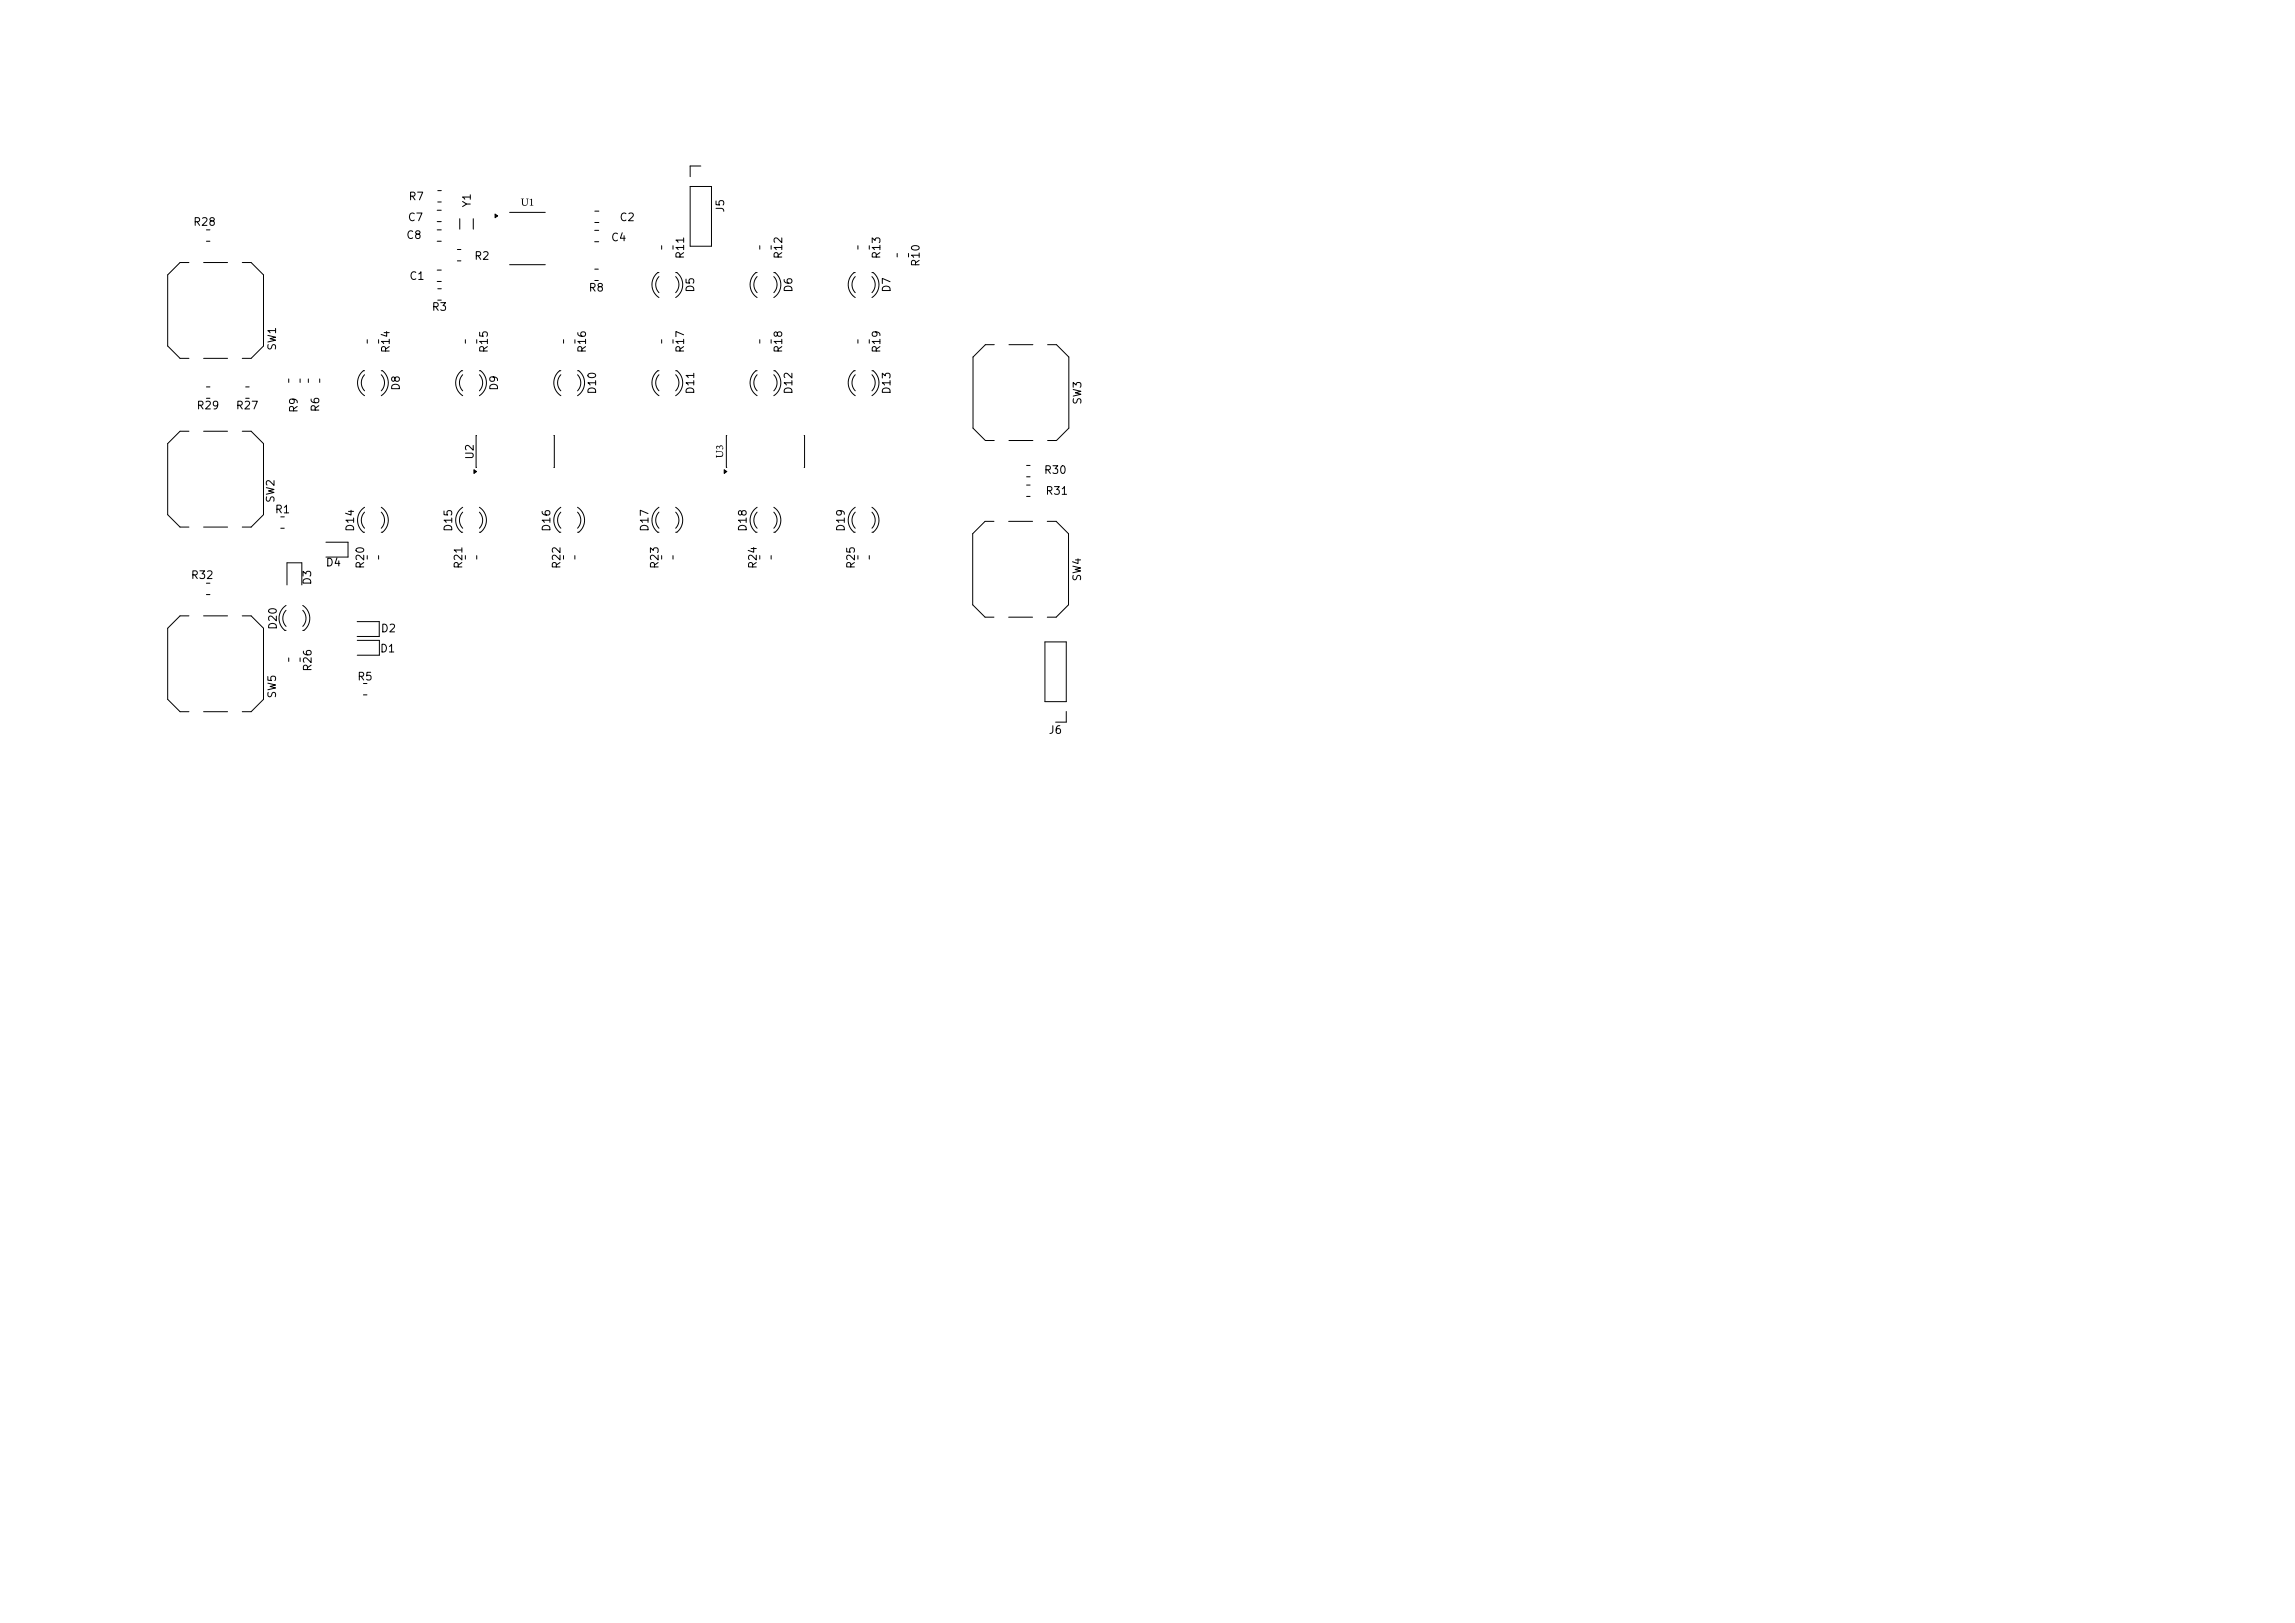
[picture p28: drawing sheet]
<svg xmlns="http://www.w3.org/2000/svg" width="297mm" height="210mm" viewBox="0 0 297 210" stroke-linecap="round" stroke-linejoin="round" font-family="sans-serif">
<defs><g id="words">
<g font-size="1">
<text x="24.9" y="29.5">R28</text>
<text x="52.7" y="28.9">C7</text>
<text x="52.8" y="26.2">R7</text>
<text x="61.2" y="26.9" transform="rotate(-90 61.2 26.9)">Y1</text>
<text x="80.1" y="28.9">C2</text>
<text x="94" y="27.6" transform="rotate(-90 94 27.6)">J5</text>
<text x="52.5" y="31.2">C8</text>
<text x="61.3" y="33.9">R2</text>
<text x="79" y="31.5">C4</text>
<text x="88.8" y="33.6" transform="rotate(-90 88.8 33.6)">R11</text>
<text x="101.5" y="33.6" transform="rotate(-90 101.5 33.6)">R12</text>
<text x="114.2" y="33.6" transform="rotate(-90 114.2 33.6)">R13</text>
<text x="119.3" y="34.6" transform="rotate(-90 119.3 34.6)">R10</text>
<text x="52.9" y="36.5">C1</text>
<text x="55.8" y="40.5">R3</text>
<text x="76.1" y="38">R8</text>
<text x="90.1" y="37.9" transform="rotate(-90 90.1 37.9)">D5</text>
<text x="102.8" y="37.9" transform="rotate(-90 102.8 37.9)">D6</text>
<text x="115.5" y="37.9" transform="rotate(-90 115.5 37.9)">D7</text>
<text x="36" y="45.4" transform="rotate(-90 36 45.4)">SW1</text>
<text x="50.7" y="45.8" transform="rotate(-90 50.7 45.8)">R14</text>
<text x="63.4" y="45.8" transform="rotate(-90 63.4 45.8)">R15</text>
<text x="76.1" y="45.8" transform="rotate(-90 76.1 45.8)">R16</text>
<text x="88.8" y="45.8" transform="rotate(-90 88.8 45.8)">R17</text>
<text x="101.5" y="45.8" transform="rotate(-90 101.5 45.8)">R18</text>
<text x="114.2" y="45.8" transform="rotate(-90 114.2 45.8)">R19</text>
<text x="25.4" y="53.2">R29</text>
<text x="30.4" y="53.2">R27</text>
<text x="38.8" y="53.5" transform="rotate(-90 38.8 53.5)">R9</text>
<text x="41.6" y="53.4" transform="rotate(-90 41.6 53.4)">R6</text>
<text x="52" y="50.6" transform="rotate(-90 52 50.6)">D8</text>
<text x="64.7" y="50.6" transform="rotate(-90 64.7 50.6)">D9</text>
<text x="77.4" y="51.1" transform="rotate(-90 77.4 51.1)">D10</text>
<text x="90.1" y="51.1" transform="rotate(-90 90.1 51.1)">D11</text>
<text x="102.8" y="51.1" transform="rotate(-90 102.8 51.1)">D12</text>
<text x="115.5" y="51.1" transform="rotate(-90 115.5 51.1)">D13</text>
<text x="140.2" y="52.4" transform="rotate(-90 140.2 52.4)">SW3</text>
<text x="61.5" y="59.5" transform="rotate(-90 61.5 59.5)">U2</text>
<text x="35.8" y="65.1" transform="rotate(-90 35.8 65.1)">SW2</text>
<text x="135" y="61.6">R30</text>
<text x="135.2" y="64.3">R31</text>
<text x="35.5" y="66.7">R1</text>
<text x="46.1" y="68.9" transform="rotate(-90 46.1 68.9)">D14</text>
<text x="58.8" y="68.9" transform="rotate(-90 58.8 68.9)">D15</text>
<text x="71.5" y="68.9" transform="rotate(-90 71.5 68.9)">D16</text>
<text x="84.2" y="68.9" transform="rotate(-90 84.2 68.9)">D17</text>
<text x="96.9" y="68.9" transform="rotate(-90 96.9 68.9)">D18</text>
<text x="109.6" y="68.9" transform="rotate(-90 109.6 68.9)">D19</text>
<text x="24.6" y="75.2">R32</text>
<text x="40.5" y="75.8" transform="rotate(-90 40.5 75.8)">D3</text>
<text x="42.1" y="73.5">D4</text>
<text x="47.4" y="73.7" transform="rotate(-90 47.4 73.7)">R20</text>
<text x="60.1" y="73.7" transform="rotate(-90 60.1 73.7)">R21</text>
<text x="72.8" y="73.7" transform="rotate(-90 72.8 73.7)">R22</text>
<text x="85.5" y="73.7" transform="rotate(-90 85.5 73.7)">R23</text>
<text x="98.2" y="73.7" transform="rotate(-90 98.2 73.7)">R24</text>
<text x="110.9" y="73.7" transform="rotate(-90 110.9 73.7)">R25</text>
<text x="140.1" y="75.3" transform="rotate(-90 140.1 75.3)">SW4</text>
<text x="36.1" y="81.6" transform="rotate(-90 36.1 81.6)">D20</text>
<text x="49.2" y="82.1">D2</text>
<text x="40.6" y="87" transform="rotate(-90 40.6 87)">R26</text>
<text x="46.2" y="88.3">R5</text>
<text x="49.1" y="84.7">D1</text>
<text x="36" y="90.4" transform="rotate(-90 36 90.4)">SW5</text>
<text x="135.6" y="95.2">J6</text>
</g>
</g></defs>
<path d="M64.1 27.7l.3 .2-.3 .3zM67.4 25.7h.4l-.1 .1v.5a.26 .26 0 0 0 .2 .2 .26 .26 0 0 0 .3-.2v-.5l-.1-.1h.3l-.1 .1v.4a.37 .37 0 0 1-.4 .4 .37 .37 0 0 1-.3-.3l-.1-.5zM68.5 25.8l.4-.1v.8l.1 .1h-.5l.2-.1v-.6zM92.7 58.3l.1 .1h.4a.37 .37 0 0 1 .4 .4 .37 .37 0 0 1-.4 .3h-.4l-.1 .2v-.4l.1 .1h.4a.26 .26 0 0 0 .3-.3 .26 .26 0 0 0-.3-.2h-.4l-.1 .1zM92.7 57.7h.1a.3 .3 0 0 0 .5-.1 .3 .3 0 0 1 .3 .2 .3 .3 0 0 1-.1 .3 .22 .22 0 0 0 0-.3 .22 .22 0 0 0-.2-.1 .22 .22 0 0 0-.2 .3 .17 .17 0 0 0-.1-.2 .17 .17 0 0 0-.2 .1 .17 .17 0 0 0 .1 .2l-.2-.1zM61.3 60.8l.4 .2-.4 .3zM93.7 60.8l.4 .2-.4 .3z" fill="#000"/>
<g fill="none" stroke="#000" stroke-width=".13">
<path d="M24.4 34h-1.1l-1.6 1.6v9.2l1.6 1.6h1.1M26.3 34h3.1M26.7 29.7h.5M26.7 31.2h.5M31.3 34h1.2l1.6 1.6v9.2l-1.6 1.6h-1.2M56.6 29.7h.5M56.6 31.2h.5M56.6 27.2h.5M56.6 28.7h.5M56.6 34.9h.5M56.6 36.4h.5M56.7 24.7h.4"/>
<path d="M56.7 26.1h.4M56.7 37.4h.4M56.7 38.8h.4M59.2 32.3h.4M59.2 33.8h.4M59.5 28.3v1.4M61.2 28.3v1.4M64.1 27.7l.3 .2-.3 .3zM65.9 27.5h4.7M65.9 34.3h4.7M77 29.8h.5M77 31.3h.5"/>
<path d="M77 34.8h.4M77 36.3h.4M77 27.3h.5M77 28.8h.5M85.3 35.8a1.5 1.5 0 0 0 0 2.1M85.3 35.3h-.2a1.99 1.99 0 0 0 .2 3.2M85.6 31.8v.4M87.1 31.8v.4M87.4 35.3h.2a1.99 1.99 0 0 1-.2 3.2M87.4 35.8a1.5 1.5 0 0 1 0 2.1M89.3 24.1h2.8v7.8h-2.8zM90.7 21.5h-1.4v1.4"/>
<path d="M98 35.8a1.5 1.5 0 0 0 0 2.1M98 35.3h-.2a1.99 1.99 0 0 0 .2 3.2M98.3 31.8v.4M99.8 31.8v.4M100.1 35.3h.2a1.99 1.99 0 0 1-.2 3.2M100.1 35.8a1.5 1.5 0 0 1 0 2.1M110.7 35.8a1.5 1.5 0 0 0 0 2.1M110.7 35.3h-.2a1.99 1.99 0 0 0 .2 3.2M111 31.8v.4M112.5 31.8v.4M112.8 35.3h.2a1.99 1.99 0 0 1-.2 3.2M112.8 35.8a1.5 1.5 0 0 1 0 2.1"/>
<path d="M116.1 32.8v.4M117.6 32.8v.4M24.4 55.8h-1.1l-1.6 1.6v9.2l1.6 1.6h1.1M26.3 46.4h3.1M26.3 55.8h3.1M26.7 50.1h.5M26.7 51.5h.5M31.3 55.8h1.2l1.6 1.6v9.2l-1.6 1.6h-1.2M31.8 50.1h.4M31.8 51.5h.4M37.4 49v.5M38.8 49v.5"/>
<path d="M39.9 49v.5M41.4 49v.5M47.2 48.5a1.5 1.5 0 0 0 0 2.1M47.2 48h-.2a1.99 1.99 0 0 0 .2 3.2M47.5 44v.4M49 44v.4M49.3 48h.2a1.99 1.99 0 0 1-.2 3.2M49.3 48.5a1.5 1.5 0 0 1 0 2.1M59.9 48.5a1.5 1.5 0 0 0 0 2.1M59.9 48h-.2a1.99 1.99 0 0 0 .2 3.2M60.2 44v.4M61.7 56.4v4.1"/>
<path d="M61.7 44v.4M62 48h.2a1.99 1.99 0 0 1-.2 3.2M62 48.5a1.5 1.5 0 0 1 0 2.1M71.7 56.4v4.1M72.6 48.5a1.5 1.5 0 0 0 0 2.1M72.6 48h-.2a1.99 1.99 0 0 0 .2 3.2M72.9 44v.4M74.4 44v.4M74.7 48h.2a1.99 1.99 0 0 1-.2 3.2M74.7 48.5a1.5 1.5 0 0 1 0 2.1M85.3 48.5a1.5 1.5 0 0 0 0 2.1M85.3 48h-.2a1.99 1.99 0 0 0 .2 3.2"/>
<path d="M85.6 44v.4M87.1 44v.4M87.4 48h.2a1.99 1.99 0 0 1-.2 3.2M87.4 48.5a1.5 1.5 0 0 1 0 2.1M94.1 56.4v4.1M98 48.5a1.5 1.5 0 0 0 0 2.1M98 48h-.2a1.99 1.99 0 0 0 .2 3.2M98.3 44v.4M99.8 44v.4M100.1 48h.2a1.99 1.99 0 0 1-.2 3.2M100.1 48.5a1.5 1.5 0 0 1 0 2.1M104.1 56.4v4.1"/>
<path d="M110.7 48.5a1.5 1.5 0 0 0 0 2.1M110.7 48h-.2a1.99 1.99 0 0 0 .2 3.2M111 44v.4M112.5 44v.4M112.8 48h.2a1.99 1.99 0 0 1-.2 3.2M112.8 48.5a1.5 1.5 0 0 1 0 2.1M128.7 44.6h-1.2l-1.6 1.6v9.2l1.6 1.6h1.2M130.6 44.6h3.1M130.6 57h3.1M135.6 44.6h1.1l1.6 1.6v9.2l-1.6 1.6h-1.1M24.4 79.7h-1.1l-1.6 1.6v9.2l1.6 1.6h1.1M26.3 68.2h3.1"/>
<path d="M26.3 79.7h3.1M26.7 75.5h.5M26.7 76.9h.5M31.3 79.7h1.2l1.6 1.6v9.2l-1.6 1.6h-1.2M36.3 66.9h.5M36.3 68.4h.5M37 78.3a1.99 1.99 0 0 0-.1 3.3h.1M37 79a1.5 1.5 0 0 0 0 2.1M37.1 75.7v-2.9h2v2.9M39.2 78.3a1.99 1.99 0 0 1 .1 3.3h-.1M39.2 79a1.5 1.5 0 0 1 0 2.1M42.2 70.2h2.8v1.9h-2.8"/>
<path d="M47.2 65.6a1.99 1.99 0 0 0-.2 3.3h.2M47.2 66.3a1.5 1.5 0 0 0 0 2.1M47.5 71.9v.4M49 71.9v.4M49.3 65.6a1.99 1.99 0 0 1 .2 3.3h-.2M49.3 66.3a1.5 1.5 0 0 1 0 2.1M59.9 65.6a1.99 1.99 0 0 0-.2 3.3h.2M59.9 66.3a1.5 1.5 0 0 0 0 2.1M60.2 71.9v.4M61.3 60.8l.4 .2-.4 .3zM61.7 71.9v.4M62 65.6a1.99 1.99 0 0 1 .2 3.3h-.2"/>
<path d="M62 66.3a1.5 1.5 0 0 1 0 2.1M72.6 65.6a1.99 1.99 0 0 0-.2 3.3h.2M72.6 66.3a1.5 1.5 0 0 0 0 2.1M72.9 71.9v.4M74.4 71.9v.4M74.7 65.6a1.99 1.99 0 0 1 .2 3.3h-.2M74.7 66.3a1.5 1.5 0 0 1 0 2.1M85.3 65.6a1.99 1.99 0 0 0-.2 3.3h.2M85.3 66.3a1.5 1.5 0 0 0 0 2.1M85.6 71.9v.4M87.1 71.9v.4M87.4 65.6a1.99 1.99 0 0 1 .2 3.3h-.2"/>
<path d="M87.4 66.3a1.5 1.5 0 0 1 0 2.1M93.7 60.8l.4 .2-.4 .3zM98 65.6a1.99 1.99 0 0 0-.2 3.3h.2M98 66.3a1.5 1.5 0 0 0 0 2.1M98.3 71.9v.4M99.8 71.9v.4M100.1 65.6a1.99 1.99 0 0 1 .2 3.3h-.2M100.1 66.3a1.5 1.5 0 0 1 0 2.1M110.7 65.6a1.99 1.99 0 0 0-.2 3.3h.2M110.7 66.3a1.5 1.5 0 0 0 0 2.1M111 71.9v.4M112.5 71.9v.4"/>
<path d="M112.8 65.6a1.99 1.99 0 0 1 .2 3.3h-.2M112.8 66.3a1.5 1.5 0 0 1 0 2.1M128.6 67.5h-1.1l-1.6 1.6v9.2l1.6 1.6h1.1M130.5 67.5h3.1M130.5 79.9h3.1M132.9 60.2h.4M132.9 61.7h.4M132.9 62.8h.4M132.9 64.2h.4M135.5 67.5h1.2l1.6 1.6v9.2l-1.6 1.6h-1.2M26.3 92.1h3.1M37.4 85.1v.5"/>
<path d="M38.8 85.1v.5M46.2 80.4h2.9v2h-2.9M46.2 82.9h2.9v1.9h-2.9M47 88.4h.5M47 89.9h.5M135.2 83.1h2.8v7.7h-2.8zM138 92.1v1.3h-1.4"/>
</g>
<use href="#words"/>
</svg>
